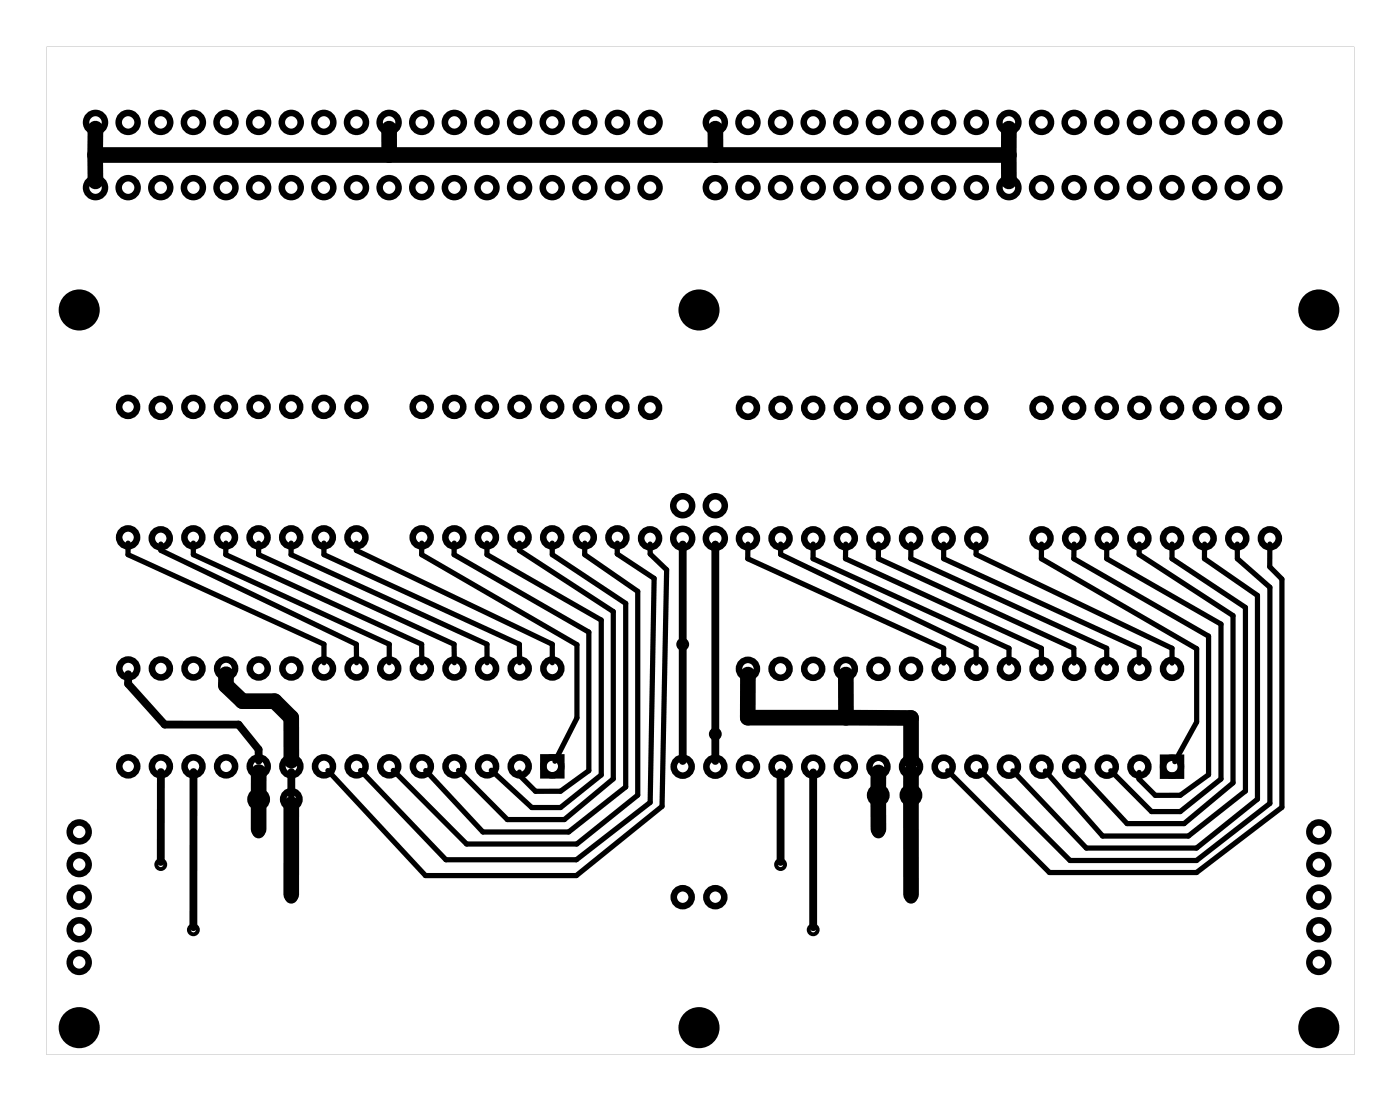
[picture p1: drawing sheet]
<svg xmlns="http://www.w3.org/2000/svg" width="109mm" height="86mm" viewBox="0 0 109 86" stroke-linecap="round" stroke-linejoin="round" font-family="sans-serif">
<path d="M3.6 3.6v78.5h101.8v-78.5zM3.6 3.6h101.8v78.5h-101.8z" fill="#000"/>
<g fill="#000">
<circle cx="6.2" cy="24.1" r="1.6"/>
<circle cx="54.4" cy="24.1" r="1.6"/>
<circle cx="102.7" cy="24.1" r="1.6"/>
<circle cx="6.2" cy="80" r="1.6"/>
<circle cx="54.4" cy="80" r="1.6"/>
<circle cx="102.7" cy="80" r="1.6"/>
</g>
<g fill="none" stroke="#000" stroke-width=".51">
<path d="M42.3 59h1.4v1.4h-1.4zM90.6 59h1.4v1.4h-1.4z"/>
<circle cx="7.4" cy="14.6" r=".74"/>
<circle cx="7.4" cy="9.5" r=".74"/>
<circle cx="10" cy="14.6" r=".74"/>
<circle cx="10" cy="9.5" r=".74"/>
<circle cx="12.5" cy="14.6" r=".74"/>
<circle cx="12.5" cy="9.5" r=".74"/>
<circle cx="15.1" cy="14.6" r=".74"/>
<circle cx="15.1" cy="9.5" r=".74"/>
<circle cx="17.6" cy="14.6" r=".74"/>
<circle cx="17.6" cy="9.5" r=".74"/>
<circle cx="20.1" cy="9.5" r=".74"/>
<circle cx="20.1" cy="14.6" r=".74"/>
<circle cx="22.7" cy="9.5" r=".74"/>
<circle cx="22.7" cy="14.6" r=".74"/>
<circle cx="25.2" cy="14.6" r=".74"/>
<circle cx="25.2" cy="9.5" r=".74"/>
<circle cx="27.8" cy="14.6" r=".74"/>
<circle cx="27.8" cy="9.5" r=".74"/>
<circle cx="30.3" cy="14.6" r=".74"/>
<circle cx="30.3" cy="9.5" r=".74"/>
<circle cx="32.8" cy="9.5" r=".74"/>
<circle cx="32.8" cy="14.6" r=".74"/>
<circle cx="35.4" cy="14.6" r=".74"/>
<circle cx="35.4" cy="9.5" r=".74"/>
<circle cx="37.9" cy="9.5" r=".74"/>
<circle cx="37.9" cy="14.6" r=".74"/>
<circle cx="40.5" cy="14.6" r=".74"/>
<circle cx="40.5" cy="9.5" r=".74"/>
<circle cx="43" cy="14.6" r=".74"/>
<circle cx="43" cy="9.5" r=".74"/>
<circle cx="45.5" cy="9.5" r=".74"/>
<circle cx="45.5" cy="14.6" r=".74"/>
<circle cx="48.1" cy="9.5" r=".74"/>
<circle cx="48.1" cy="14.6" r=".74"/>
<circle cx="50.6" cy="9.5" r=".74"/>
<circle cx="50.6" cy="14.6" r=".74"/>
<circle cx="55.7" cy="9.5" r=".74"/>
<circle cx="55.7" cy="14.6" r=".74"/>
<circle cx="58.2" cy="9.5" r=".74"/>
<circle cx="58.2" cy="14.6" r=".74"/>
<circle cx="60.8" cy="9.5" r=".74"/>
<circle cx="60.8" cy="14.6" r=".74"/>
<circle cx="63.3" cy="14.6" r=".74"/>
<circle cx="63.3" cy="9.5" r=".74"/>
<circle cx="65.9" cy="9.5" r=".74"/>
<circle cx="65.9" cy="14.6" r=".74"/>
<circle cx="68.4" cy="14.6" r=".74"/>
<circle cx="68.4" cy="9.5" r=".74"/>
<circle cx="70.9" cy="14.6" r=".74"/>
<circle cx="70.9" cy="9.5" r=".74"/>
<circle cx="73.5" cy="9.5" r=".74"/>
<circle cx="73.5" cy="14.6" r=".74"/>
<circle cx="76" cy="9.5" r=".74"/>
<circle cx="76" cy="14.6" r=".74"/>
<circle cx="78.6" cy="9.5" r=".74"/>
<circle cx="78.6" cy="14.6" r=".74"/>
<circle cx="81.1" cy="14.6" r=".74"/>
<circle cx="81.1" cy="9.5" r=".74"/>
<circle cx="83.6" cy="9.5" r=".74"/>
<circle cx="83.6" cy="14.6" r=".74"/>
<circle cx="86.2" cy="9.5" r=".74"/>
<circle cx="86.2" cy="14.6" r=".74"/>
<circle cx="88.7" cy="9.5" r=".74"/>
<circle cx="88.7" cy="14.6" r=".74"/>
<circle cx="91.3" cy="9.5" r=".74"/>
<circle cx="91.3" cy="14.6" r=".74"/>
<circle cx="93.8" cy="9.5" r=".74"/>
<circle cx="93.8" cy="14.6" r=".74"/>
<circle cx="96.3" cy="9.5" r=".74"/>
<circle cx="96.3" cy="14.6" r=".74"/>
<circle cx="98.9" cy="9.5" r=".74"/>
<circle cx="98.9" cy="14.6" r=".74"/>
<circle cx="10" cy="31.7" r=".7"/>
<circle cx="12.5" cy="31.8" r=".7"/>
<circle cx="15.1" cy="31.7" r=".7"/>
<circle cx="17.6" cy="31.7" r=".7"/>
<circle cx="20.1" cy="31.7" r=".7"/>
<circle cx="22.7" cy="31.7" r=".7"/>
<circle cx="25.2" cy="31.7" r=".7"/>
<circle cx="27.8" cy="31.7" r=".7"/>
<circle cx="32.8" cy="31.7" r=".7"/>
<circle cx="35.4" cy="31.7" r=".7"/>
<circle cx="37.9" cy="31.7" r=".7"/>
<circle cx="40.5" cy="31.7" r=".7"/>
<circle cx="43" cy="31.7" r=".7"/>
<circle cx="45.5" cy="31.7" r=".7"/>
<circle cx="48.1" cy="31.7" r=".7"/>
<circle cx="50.6" cy="31.8" r=".7"/>
<circle cx="53.2" cy="39.4" r=".74"/>
<circle cx="55.7" cy="39.4" r=".74"/>
<circle cx="58.2" cy="31.8" r=".7"/>
<circle cx="60.8" cy="31.8" r=".7"/>
<circle cx="63.3" cy="31.8" r=".7"/>
<circle cx="65.9" cy="31.8" r=".7"/>
<circle cx="68.4" cy="31.8" r=".7"/>
<circle cx="70.9" cy="31.8" r=".7"/>
<circle cx="73.5" cy="31.8" r=".7"/>
<circle cx="76" cy="31.8" r=".7"/>
<circle cx="81.1" cy="31.8" r=".7"/>
<circle cx="83.6" cy="31.8" r=".7"/>
<circle cx="86.2" cy="31.8" r=".7"/>
<circle cx="88.7" cy="31.8" r=".7"/>
<circle cx="91.3" cy="31.8" r=".7"/>
<circle cx="93.8" cy="31.8" r=".7"/>
<circle cx="96.3" cy="31.8" r=".7"/>
<circle cx="98.9" cy="31.8" r=".7"/>
<circle cx="10" cy="41.8" r=".7"/>
<circle cx="10" cy="59.7" r=".7"/>
<circle cx="10" cy="52" r=".7"/>
<circle cx="12.5" cy="41.9" r=".7"/>
<circle cx="12.5" cy="59.7" r=".7"/>
<circle cx="12.5" cy="52" r=".7"/>
<circle cx="15.1" cy="41.8" r=".7"/>
<circle cx="15.1" cy="59.7" r=".7"/>
<circle cx="15.1" cy="52" r=".7"/>
<circle cx="17.6" cy="41.8" r=".7"/>
<circle cx="17.6" cy="59.7" r=".7"/>
<circle cx="17.6" cy="52" r=".7"/>
<circle cx="20.1" cy="41.8" r=".7"/>
<circle cx="20.1" cy="59.7" r=".7"/>
<circle cx="20.1" cy="52" r=".7"/>
<circle cx="22.7" cy="41.8" r=".7"/>
<circle cx="22.7" cy="59.7" r=".7"/>
<circle cx="22.7" cy="52" r=".7"/>
<circle cx="25.2" cy="41.8" r=".7"/>
<circle cx="25.2" cy="59.7" r=".7"/>
<circle cx="25.2" cy="52" r=".7"/>
<circle cx="27.8" cy="41.8" r=".7"/>
<circle cx="27.8" cy="59.7" r=".7"/>
<circle cx="27.8" cy="52" r=".7"/>
<circle cx="30.3" cy="59.7" r=".7"/>
<circle cx="30.3" cy="52" r=".7"/>
<circle cx="32.8" cy="41.8" r=".7"/>
<circle cx="32.8" cy="59.7" r=".7"/>
<circle cx="32.8" cy="52" r=".7"/>
<circle cx="35.4" cy="41.8" r=".7"/>
<circle cx="35.4" cy="59.7" r=".7"/>
<circle cx="35.4" cy="52" r=".7"/>
<circle cx="37.9" cy="41.8" r=".7"/>
<circle cx="37.9" cy="59.7" r=".7"/>
<circle cx="37.9" cy="52" r=".7"/>
<circle cx="40.5" cy="41.8" r=".7"/>
<circle cx="40.5" cy="59.7" r=".7"/>
<circle cx="40.5" cy="52" r=".7"/>
<circle cx="43" cy="41.8" r=".7"/>
<circle cx="43" cy="59.7" r=".7"/>
<circle cx="43" cy="52" r=".7"/>
<circle cx="45.5" cy="41.8" r=".7"/>
<circle cx="48.1" cy="41.8" r=".7"/>
<circle cx="50.6" cy="41.9" r=".7"/>
<circle cx="53.2" cy="41.9" r=".74"/>
<circle cx="53.2" cy="59.7" r=".7"/>
<circle cx="55.7" cy="41.9" r=".74"/>
<circle cx="55.7" cy="59.7" r=".7"/>
<circle cx="58.2" cy="59.7" r=".7"/>
<circle cx="58.2" cy="52.1" r=".7"/>
<circle cx="58.2" cy="41.9" r=".7"/>
<circle cx="60.8" cy="59.7" r=".7"/>
<circle cx="60.8" cy="52.1" r=".7"/>
<circle cx="60.8" cy="41.9" r=".7"/>
<circle cx="63.3" cy="59.7" r=".7"/>
<circle cx="63.3" cy="52.1" r=".7"/>
<circle cx="63.3" cy="41.9" r=".7"/>
<circle cx="65.9" cy="59.7" r=".7"/>
<circle cx="65.9" cy="52.1" r=".7"/>
<circle cx="65.9" cy="41.9" r=".7"/>
<circle cx="68.4" cy="59.7" r=".7"/>
<circle cx="68.4" cy="52.1" r=".7"/>
<circle cx="68.4" cy="41.9" r=".7"/>
<circle cx="70.9" cy="59.7" r=".7"/>
<circle cx="70.9" cy="52.1" r=".7"/>
<circle cx="70.9" cy="41.9" r=".7"/>
<circle cx="73.5" cy="59.7" r=".7"/>
<circle cx="73.5" cy="52.1" r=".7"/>
<circle cx="73.5" cy="41.9" r=".7"/>
<circle cx="76" cy="59.7" r=".7"/>
<circle cx="76" cy="52.1" r=".7"/>
<circle cx="76" cy="41.9" r=".7"/>
<circle cx="78.6" cy="59.7" r=".7"/>
<circle cx="78.6" cy="52.1" r=".7"/>
<circle cx="81.1" cy="59.7" r=".7"/>
<circle cx="81.1" cy="52.1" r=".7"/>
<circle cx="81.1" cy="41.9" r=".7"/>
<circle cx="83.6" cy="59.7" r=".7"/>
<circle cx="83.6" cy="52.1" r=".7"/>
<circle cx="83.6" cy="41.9" r=".7"/>
<circle cx="86.2" cy="59.7" r=".7"/>
<circle cx="86.2" cy="52.1" r=".7"/>
<circle cx="86.2" cy="41.9" r=".7"/>
<circle cx="88.7" cy="59.7" r=".7"/>
<circle cx="88.7" cy="52.1" r=".7"/>
<circle cx="88.7" cy="41.9" r=".7"/>
<circle cx="91.3" cy="59.7" r=".7"/>
<circle cx="91.3" cy="52.1" r=".7"/>
<circle cx="91.3" cy="41.9" r=".7"/>
<circle cx="93.8" cy="41.9" r=".7"/>
<circle cx="96.3" cy="41.9" r=".7"/>
<circle cx="98.9" cy="41.9" r=".7"/>
<circle cx="6.2" cy="74.9" r=".74"/>
<circle cx="6.2" cy="72.4" r=".74"/>
<circle cx="6.2" cy="69.9" r=".74"/>
<circle cx="6.2" cy="64.8" r=".74"/>
<circle cx="6.2" cy="67.3" r=".74"/>
<circle cx="20.1" cy="62.2" r=".64"/>
<circle cx="22.7" cy="62.2" r=".64"/>
<circle cx="53.2" cy="69.9" r=".7"/>
<circle cx="55.7" cy="69.9" r=".7"/>
<circle cx="68.4" cy="61.9" r=".64"/>
<circle cx="70.9" cy="61.9" r=".64"/>
<circle cx="102.7" cy="74.9" r=".74"/>
<circle cx="102.7" cy="69.9" r=".74"/>
<circle cx="102.7" cy="72.4" r=".74"/>
<circle cx="102.7" cy="64.8" r=".74"/>
<circle cx="102.7" cy="67.3" r=".74"/>
</g>
<g fill="none" stroke="#000" stroke-width=".3">
<circle cx="53.2" cy="50.2" r=".35"/>
<circle cx="55.7" cy="57.2" r=".35"/>
<circle cx="12.5" cy="67.3" r=".35"/>
<circle cx="15.1" cy="72.4" r=".35"/>
<circle cx="20.1" cy="64.8" r=".35"/>
<circle cx="22.7" cy="69.9" r=".35"/>
<circle cx="60.8" cy="67.3" r=".35"/>
<circle cx="63.3" cy="72.4" r=".35"/>
<circle cx="68.4" cy="64.8" r=".35"/>
<circle cx="70.9" cy="69.9" r=".35"/>
</g>
<g fill="none" stroke="#000" stroke-width=".41">
<path d="M10 42.3v.9l15.2 7v1.4M12.5 42.4v.5l15.2 7.3 .1 1.4M15.1 42.3v.9l15.2 7v1.4M17.6 42.3v.9l15.2 7v1.4M20.1 42.3v.9l15.3 7v1.4M22.7 42.3v.9l15.2 7v1.4M25.2 42.3v.9l15.2 7 .1 1.4M27.8 42.3l-.1 .6 15.3 7.3v1.4M32.8 42.3v.9l12.1 7v5.7l-1.7 3.4M35.4 42.3v.9l10.4 6v10.8l-2.2 1.6h-1.9l-1.3-1.3v-.2M37.9 42.3v.9l8.9 5.1v12l-3.2 2.6h-2.2l-3.1-2.9M40.4 42.3v.6l7.4 4.7v13l-3.9 3.2h-4.4l-3.8-3.8"/>
<path d="M43 42.3v.9l5.7 3.8v14.3l-4.4 3.5h-6.7l-4.5-4.8M45.5 42.3v.9l4.2 2.8v15.9l-4.8 3.8h-8.6l-5.7-5.7M48.1 42.3v.8l2.8 1.9-.3 17.5-5.7 4.4h-10.2l-6.6-6.9M50.6 42.4v.7l1.3 1.3-.4 18.4-6.6 5.4h-11.8l-7.6-8.2M58.2 42.4v1.1l15.3 7v1.1M60.8 42.4v.8l15.2 7.3v1.1M63.3 42.4v1.1l15.3 7v1.1M65.9 42.4l-.1 1.1 15.3 7v1.1M68.4 42.4v1.1l15.2 7v1.1M70.9 42.4v1.1l15.3 7v1.1M73.5 42.4v1.1l15.2 7v1.1M76 42.4v.8l15.3 7.3v1.1"/>
<path d="M81.1 42.4v1.1l12.1 7v5.7l-1.7 3.1M83.6 42.4v1.1l10.5 6v10.8l-2.2 1.6h-1.9l-1.3-1.2v-.6M86.2 42.4v1.1l8.9 5.1v12.1l-3.2 2.5h-2.2l-3.2-3.2M88.7 42.4v.8l7.3 4.7v13.1l-3.8 3.1h-4.4l-3.9-4.1M91.3 42.4v1.1l5.7 3.8v14.3l-4.5 3.5h-6.6l-4.5-5.1M93.8 42.4v1.1l4.1 2.9v15.8l-4.7 3.8h-8.6l-5.7-6M96.3 42.4v1.1l2.6 2.2v16.9l-5.7 4.4h-9.9l-7-7M98.9 42.4v1.7l.9 1v17.8l-6.6 5h-11.5l-7.9-7.9"/>
</g>
<g fill="none" stroke="#000" stroke-width="1.2">
<path d="M7.4 12.1v2M7.4 12.1h71.1M7.4 10v2.1M30.3 10v2.1M55.7 10v2.1M78.5 12.1l.1 2M78.6 10l-.1 2.1M17.6 52.5v.9l1.3 1.2h2.5l1.3 1.3v3.3M58.2 52.5v3.4h7.7M65.9 52.5v3.4M65.9 55.9h5v3.4M20.1 62.6v2"/>
<path d="M20.1 60.1v1.8M22.7 62.6v7.1M68.4 62.3v2.3M68.4 60.1v1.4M70.9 62.3v7.4M70.9 60.1v1.4"/>
</g>
<path d="M10 52.5v.7l2.8 3.2h5.8l1.5 2v.8M53.2 42.4v7.6M53.2 50.4v8.9M55.7 42.4v14.6M55.7 57.4v1.9M12.5 60.1v7M15.1 60.1v12.1M22.7 60.1v1.8M60.8 60.1v7M63.3 60.1v12.1" fill="none" stroke="#000" stroke-width=".61"/>
</svg>
